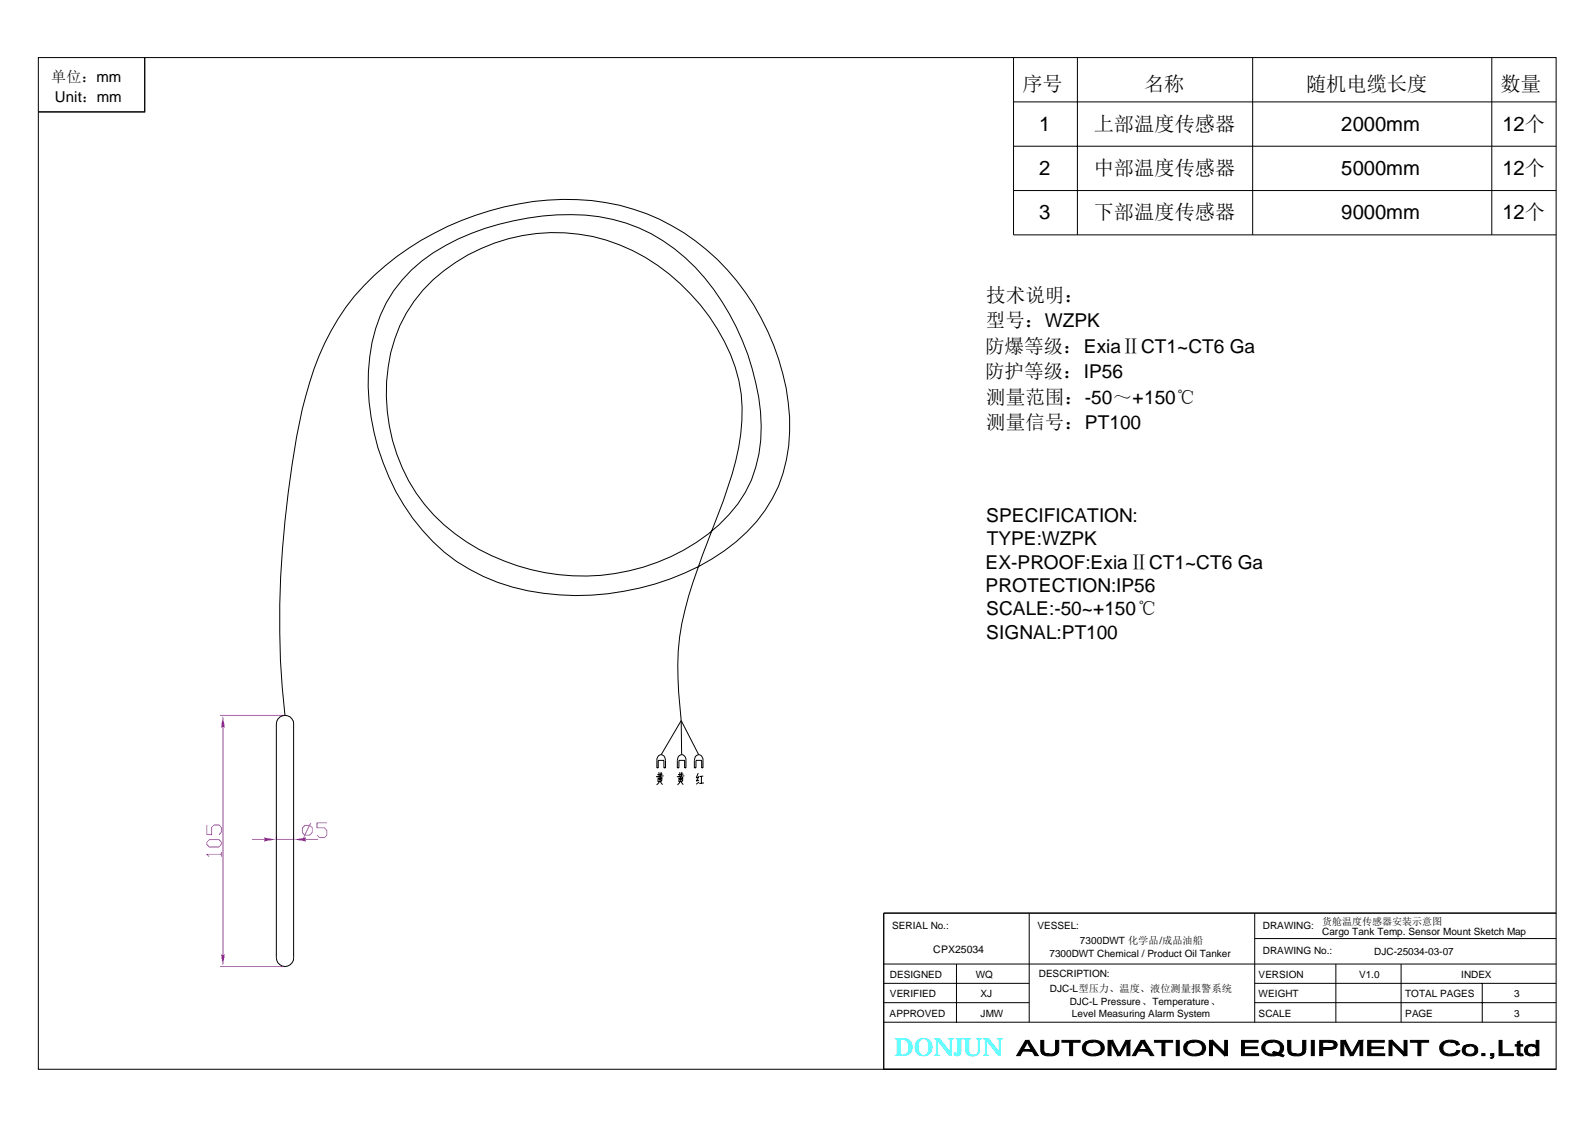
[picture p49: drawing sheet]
<svg xmlns="http://www.w3.org/2000/svg" width="297mm" height="210mm" viewBox="0 0 297 210" stroke-linecap="round" stroke-linejoin="round" font-family="sans-serif">
<defs><g id="words">
<text font-size="4.7" fill="#0ff" x="166.5" y="196.7">DONJUN</text>
<g font-size="3.8">
<text x="190.4" y="17">序号</text>
<text x="213" y="17">名称</text>
<text x="243.2" y="17">随机电缆长度</text>
<text x="279.5" y="17">数量</text>
<text x="193.5" y="24.3">1</text>
<text x="203.7" y="24.3">上部温度传感器</text>
<text x="249.8" y="24.3">2000mm</text>
<text x="279.8" y="24.3">12个</text>
<text x="193.5" y="32.6">2</text>
<text x="203.7" y="32.6">中部温度传感器</text>
<text x="249.8" y="32.6">5000mm</text>
<text x="279.8" y="32.6">12个</text>
<text x="193.5" y="40.9">3</text>
<text x="203.7" y="40.9">下部温度传感器</text>
<text x="249.8" y="40.9">9000mm</text>
<text x="279.8" y="40.9">12个</text>
</g>
<g font-size="3.6">
<text x="183.7" y="56.3">技术说明：</text>
<text x="183.5" y="65.7">防爆等级：ExiaⅡCT1~CT6 Ga</text>
<text x="183.6" y="61">型号：WZPK</text>
<text x="183.5" y="70.5">防护等级：IP56</text>
<text x="183.7" y="75.2">测量范围：-50～+150℃</text>
<text x="183.7" y="79.9">测量信号：PT100</text>
<text x="183.7" y="97.2">SPECIFICATION:</text>
<text x="183.8" y="101.4">TYPE:WZPK</text>
<text x="183.5" y="105.9">EX-PROOF:ExiaⅡCT1~CT6 Ga</text>
<text x="183.5" y="110.2">PROTECTION:IP56</text>
<text x="183.7" y="114.6">SCALE:-50~+150℃</text>
<text x="183.7" y="118.9">SIGNAL:PT100</text>
</g>
<g font-size="2.8">
<text x="9.6" y="15.2">单位：mm</text>
<text x="10.2" y="19">Unit：mm</text>
</g>
<g font-size="1.9">
<text x="166.1" y="173">SERIAL No.:</text>
<text x="193.2" y="173">VESSEL:</text>
<text x="235.2" y="173">DRAWING:</text>
<text x="246.2" y="172.2">货舱温度传感器安装示意图</text>
<text x="173.8" y="177.4">CPX25034</text>
<text x="195.4" y="178.2">7300DWT Chemical / Product Oil Tanker</text>
<text x="201.1" y="175.9">7300DWT 化学品/成品油船</text>
<text x="235.2" y="177.7">DRAWING No.:</text>
<text x="246.2" y="174.2">Cargo Tank Temp. Sensor Mount Sketch Map</text>
<text x="255.9" y="177.9">DJC-25034-03-07</text>
<text x="165.7" y="185.7">VERIFIED</text>
<text x="165.7" y="182.1">DESIGNED</text>
<text x="181.7" y="182.1">WQ</text>
<text x="182.6" y="185.7">XJ</text>
<text x="193.4" y="182">DESCRIPTION:</text>
<text x="195.5" y="184.8">DJC-L型压力、温度、液位测量报警系统</text>
<text x="234.4" y="182.1">VERSION</text>
<text x="234.4" y="185.8">WEIGHT</text>
<text x="253.1" y="182.1">V1.0</text>
<text x="261.7" y="185.7">TOTAL PAGES</text>
<text x="272.1" y="182.1">INDEX</text>
<text x="282" y="185.7">3</text>
<text x="165.7" y="189.4">APPROVED</text>
<text x="182.6" y="189.4">JMW</text>
<text x="199.2" y="187.1">DJC-L Pressure、Temperature、</text>
<text x="199.6" y="189.4">Level Measuring Alarm System</text>
<text x="234.4" y="189.4">SCALE</text>
<text x="261.7" y="189.4">PAGE</text>
<text x="282" y="189.4">3</text>
</g>
</g></defs>
<path d="M7.1 10.7h282.7v188.5h-282.7zM27 10.7v10.1h-19.9" fill="none" stroke="#000" stroke-width=".19"/>
<path d="M46.9 156.4h2.3M51.5 155.8v.5M51.5 156.4h3.2M54.7 155.8v.5M56.8 153.7h.9l.5 .5v.9l-.5 .4h-.9l-.5-.4v-.9zM57 156.4h2.3M57.9 153.3l-1.4 2.7M60.9 153.3h-1.9v.9h1.4l.5 .5v.8l-.5 .5h-.9l-.5-.5" fill="none" stroke="#f0f" stroke-width=".19"/>
<g fill="#f0f">
<path d="M49.2 156l2.3 .4-2.3 .3z"/>
<path d="M54.7 156.4l2.3-.4v.7z"/>
</g>
<path d="M41 133.2h11.8M41.5 135.5v42.2M41 180h11.8" fill="none" stroke="#f0f" stroke-width=".19"/>
<g fill="#f0f">
<path d="M41.1 177.7h.8l-.4 2.3z"/>
<path d="M41.5 133.2l.4 2.3h-.8z"/>
</g>
<path d="M38.5 156.9l.5-.5h1.8l.4 .5v.4l-.4 .4h-1.8l-.5-.4zM38.5 153.6v1.9h.9v-1.4l.5-.5h.9l.4 .5v.9l-.4 .5M41.2 159.1h-2.7l.5 .5M41.2 158.7v.9" fill="none" stroke="#f0f" stroke-width=".19"/>
<g fill="none" stroke="#000" stroke-width=".19">
<path d="M188.8 19h101M188.8 10.7v33h101M200.6 10.7v33M233.3 10.7v33M277.8 10.7v33M188.8 27.2h101M188.8 35.5h101M51.8 133.9a1.61 1.61 0 0 1 1.8-.6 1.61 1.61 0 0 1 1.1 1.5v43.6a1.61 1.61 0 0 1-1.6 1.6 1.61 1.61 0 0 1-1.6-1.6v-43.6zM53.1 133.2a180 180 0 0 1 3.2-57 50.9 50.9 0 0 1 9.7-21.1 53.3 53.3 0 0 1 44.2-17.7 40.2 40.2 0 0 1 31.5 21.8 40.2 40.2 0 0 1 4.8 26.4 27.1 27.1 0 0 1-11.6 17 49.1 49.1 0 0 1-39.4 6.8 33.4 33.4 0 0 1-20.3-15.3 43 43 0 0 1-5.9-30.3 25.7 25.7 0 0 1 13.7-18.1 49.2 49.2 0 0 1 28.6-5.3 32.1 32.1 0 0 1 21.3 13.5 45.9 45.9 0 0 1 8.9 25.4 23 23 0 0 1-7.9 18.4 39 39 0 0 1-47 3.2 32.9 32.9 0 0 1-12.4-40.2 29.1 29.1 0 0 1 15.1-14.4 33.4 33.4 0 0 1 37.1 6.5 36.7 36.7 0 0 1 10.9 18.1 34.7 34.7 0 0 1-1.3 17.4l-1.6 5-3.9 10a63.5 63.5 0 0 0-4.5 18 77.1 77.1 0 0 0 .6 12.9M126.9 134.2l3.2 6.4M126.9 134.2v6.4M126.9 134.2l-3.8 6.4"/>
<path d="M122.5 144.8v.8M122.6 140.8a.84 .84 0 0 1 1-.1 .84 .84 0 0 1 .3 .9v1.4h-.3v-1.4h-1v1.4h-.3v-1.6zM122.7 143.8l.1 .8M122.8 145.7l-.5 .5M122.9 144.6v.9M123 145.6l.4 .5M123.1 143.8l-.1 .7M123.1 145.1l-.4 .1M123.3 144.9l-.8 .1M123.3 144.8l-.1 .7-.7 .1M123.4 144.2l-1 .1M123.6 144.5l-1.4 .2"/>
<path d="M126.4 144.8v.8M126.5 140.8a.81 .81 0 0 1 .9-.1 .81 .81 0 0 1 .3 .9v1.4h-.2v-1.4h-1.1v1.4h-.3v-1.4zM126.6 143.8v.8M126.6 145.7l-.4 .5M126.8 144.6v.9M126.9 145.6l.3 .5M127 143.8l-.1 .7M127 145.1l-.5 .1M127.2 144.8l-.1 .7M127.2 144.9l-.8 .1M127.2 145.5l-.8 .1M127.3 144.2l-1 .1"/>
<path d="M127.5 144.5l-1.4 .2M129.7 140.8a.81 .81 0 0 1 .9-.1 .81 .81 0 0 1 .3 .9v1.4h-.2v-1.4h-1.1v1.4h-.3v-1.4zM130 144l-.3 .9 .4-.1M130.2 145.6l-.5 .5M130.2 144.5l-.5 1M130.2 145.3l-.5 .2M130.6 144.6v1.3M131 144.5l-.7 .1M131.1 145.8l-.9 .1M164.6 179.5h125.2M178.1 179.5v10.9M191.7 170.1v20.3"/>
<path d="M233.7 174.8h56.1M233.7 170.1v20.3M248.8 179.5v10.9M260.9 179.5v10.9M289.8 170.1h-125.2v29.1h125.2M164.6 190.4h125.2M164.6 183.1h27.1M164.6 186.7h27.1M233.7 183.1h56.1M233.7 186.7h56.1M276 183.1v7.3"/>
</g>
<g fill="#000" stroke="#000" stroke-width=".19">
<path d="M191 193.8h.6l-.3 .3-.7 1.4 1.6 .3h-1.8l-.4 .8h-.7z" fill-rule="evenodd"/>
<path d="M191.6 193.8l1.8 2.8h-.7l-.5-.8-1.6-.3h1.5l-.8-1.4z" fill-rule="evenodd"/>
<path d="M193.8 193.8h.6l.1 2.2 .4 .3h.5h-1.2l-.2-.2-.2-.3z" fill-rule="evenodd"/>
<path d="M196.6 193.8h.6v1.8a1.17 1.17 0 0 1-1.2 1.1h-1l-.8-.4h1.7l.5-.2 .2-.3z" fill-rule="evenodd"/>
<path d="M197.8 193.8h3.4v.3h-1.4v2.5h-.6v-2.5h-1.4z" fill-rule="evenodd"/>
<path d="M201.9 194.3l.4-.3 1.3 .1h-.3a1.12 1.12 0 0 0-1.1 .9v.5a1.43 1.43 0 0 0 1.3 .9h1.5l-1 .3h-.9a1.7 1.7 0 0 1-1.5-1.3v-.6z" fill-rule="evenodd"/>
<path d="M202.3 194l.9-.3h.8a1.69 1.69 0 0 1 1.6 1.3v.6l-.6 .7-1.4 .1a1.41 1.41 0 0 0 1.4-.9v-.5a1.25 1.25 0 0 0-1.1-.9z" fill-rule="evenodd"/>
<path d="M206.4 193.8h.8l-.3 .4v2.4h-.5z" fill-rule="evenodd"/>
<path d="M207.2 193.8l1.2 2.4-.3 .4-1.2-2.4z" fill-rule="evenodd"/>
<path d="M209.7 193.8h.7l-.5 .4-1.3 2.4h-.5z" fill-rule="evenodd"/>
<path d="M209.9 194.2l.5-.4v2.8h-.5z" fill-rule="evenodd"/>
<path d="M212.5 193.8h.6l-.3 .3-.7 1.4 1.6 .3h-1.8l-.4 .8h-.6z" fill-rule="evenodd"/>
<path d="M212.8 194.1l.3-.3 1.8 2.8h-.7l-.5-.8-1.6-.3h1.5z" fill-rule="evenodd"/>
<path d="M215 193.8h3.4v.3h-1.5v2.5h-.5v-2.5h-1.4z" fill-rule="evenodd"/>
<path d="M219.1 193.8h.5v2.8h-.5z" fill-rule="evenodd"/>
<path d="M220.7 194.4l.5-.4 1.3 .1h-.3a1.07 1.07 0 0 0-1.1 1.3 1.33 1.33 0 0 0 1.3 1h1.4l-.9 .3h-.9a1.79 1.79 0 0 1-1.5-1.2v-.6z" fill-rule="evenodd"/>
<path d="M221.2 194l.7-.2 .9-.1a1.65 1.65 0 0 1 1.7 1.3l-.1 .7-.5 .6-1.4 .1a1.37 1.37 0 0 0 1.4-.9v-.5a1.25 1.25 0 0 0-1.1-.9z" fill-rule="evenodd"/>
<path d="M225.2 193.8h.6v2.8h-.6z" fill-rule="evenodd"/>
<path d="M225.8 193.8l2.3 2.2-.1 .6-2.2-2.2z" fill-rule="evenodd"/>
<path d="M228.1 193.8h.5v2.8h-.6z" fill-rule="evenodd"/>
<path d="M231.2 193.8h3.1v.3h-2.5v.9h2.3v.3h-2.3v1h2.6v.3h-3.2z" fill-rule="evenodd"/>
<path d="M235.3 194.4l.4-.4 1.3 .1h-.3a1.13 1.13 0 0 0-1.1 .8v.6a1.25 1.25 0 0 0 1.3 .9h1.6l.3 .1-2.3 .2a1.7 1.7 0 0 1-1.5-1.3v-.6z" fill-rule="evenodd"/>
<path d="M235.7 194l.9-.3h.8a1.69 1.69 0 0 1 1.6 1.3v.6l-.3 .5-.3 .2 .1 .1h-1.5l.6-.1-.6-.2 1.1-.1 .3-.5v-.5a1.25 1.25 0 0 0-1.1-.9z" fill-rule="evenodd"/>
<path d="M237.2 195.8l.8 .3h-1z" fill-rule="evenodd"/>
<path d="M238.1 196.5l1 .1-.2 .2z" fill-rule="evenodd"/>
<path d="M239.8 193.8h.6l.1 2.2 .4 .3h.6h-1.3l-.2-.2-.2-.5z" fill-rule="evenodd"/>
<path d="M242.6 193.8h.6v1.7a1.14 1.14 0 0 1-1.2 1.2h-1l-.8-.4h1.7l.5-.2 .2-.4z" fill-rule="evenodd"/>
<path d="M244.2 193.8h.6v2.8h-.6z" fill-rule="evenodd"/>
<path d="M245.8 193.8l2.6 .1 .4 .2h-2.5v1l2.4 .1-.5 .2-1.9 .1v1.1h-.5z" fill-rule="evenodd"/>
<path d="M246.3 195.1h1.5a.5 .5 0 0 0 .7-.5 .5 .5 0 0 0-.6-.5h-.5l1.5 .1 .1 .5-.3 .5z" fill-rule="evenodd"/>
<path d="M249.7 193.8h.9l-.3 .4v2.4h-.6z" fill-rule="evenodd"/>
<path d="M250.6 193.8l1.2 2.4-.3 .4-1.2-2.4z" fill-rule="evenodd"/>
<path d="M253.1 193.8h.7l-.5 .4-1.3 2.4h-.5z" fill-rule="evenodd"/>
<path d="M253.3 194.2l.5-.4v2.8h-.5z" fill-rule="evenodd"/>
<path d="M254.7 193.8h3.1v.3h-2.5v.9h2.3v.3h-2.3v1h2.6v.3h-3.2z" fill-rule="evenodd"/>
<path d="M258.7 193.8h.5v2.8h-.5z" fill-rule="evenodd"/>
<path d="M259.2 193.8l2.3 2.2-.1 .6-2.2-2.2z" fill-rule="evenodd"/>
<path d="M261.5 193.8h.5v2.8h-.6z" fill-rule="evenodd"/>
<path d="M262.7 193.8h3.4v.3h-1.5v2.5h-.5v-2.5h-1.4z" fill-rule="evenodd"/>
<path d="M268.4 194.3l.6-.4 .7-.2h.8l.9 .3-1.7 .1a1.16 1.16 0 0 0-1 1.3 1.16 1.16 0 0 0 1.4 1h1.2l-.8 .3h-.9a1.59 1.59 0 0 1-1.5-1.3l.1-.7z" fill-rule="evenodd"/>
<path d="M270.1 196.4a1.23 1.23 0 0 0 1.2-.8l.6 .1-.5 .7z" fill-rule="evenodd"/>
<path d="M270.1 194.1l1.3-.1 .4 .5-.5 .2-.4-.5z" fill-rule="evenodd"/>
<path d="M272.5 195l.2-.2h1.1l-.6 .2-.3 .4 .1 .7 .8 .3h-1.1l-.2-.2-.2-.4z" fill-rule="evenodd"/>
<path d="M272.7 194.8a1.69 1.69 0 0 1 2.5 .5v.5a1.33 1.33 0 0 1-1.1 .9l-.9-.1-.5-.2h1.1a.81 .81 0 0 0 .9-.7 .81 .81 0 0 0-.8-.9z" fill-rule="evenodd"/>
<path d="M276 196.2h.5v.4h-.5z" fill-rule="evenodd"/>
<path d="M277.6 196.2h.6v.6a.41 .41 0 0 1-.6 .2l.3-.3v-.1h-.3z" fill-rule="evenodd"/>
<path d="M279.2 193.8h.5v2.5h2.1v.3h-2.6z" fill-rule="evenodd"/>
<path d="M282.6 194.1l.5-.2v.7h.5v.2h-.5v1.4l.3 .1h-.8v-1.5h-.4v-.2h.4z" fill-rule="evenodd"/>
<path d="M282.6 196.3h1l.1 .3h-.8z" fill-rule="evenodd"/>
<path d="M284.2 194.9a1.67 1.67 0 0 1 1.9-.1h-1.2l-.4 .4v.6l.1 .3 .7 .3h-1l-.3-.3-.1-.7z" fill-rule="evenodd"/>
<path d="M284.3 196.4h1.8l-.5 .3h-.7z" fill-rule="evenodd"/>
<path d="M286.1 193.8h.5v2.8h-.5v-.2h-.6l.5-.3 .1-.7-.2-.4-.6-.2h.8z" fill-rule="evenodd"/>
</g>
<use href="#words"/>
</svg>
